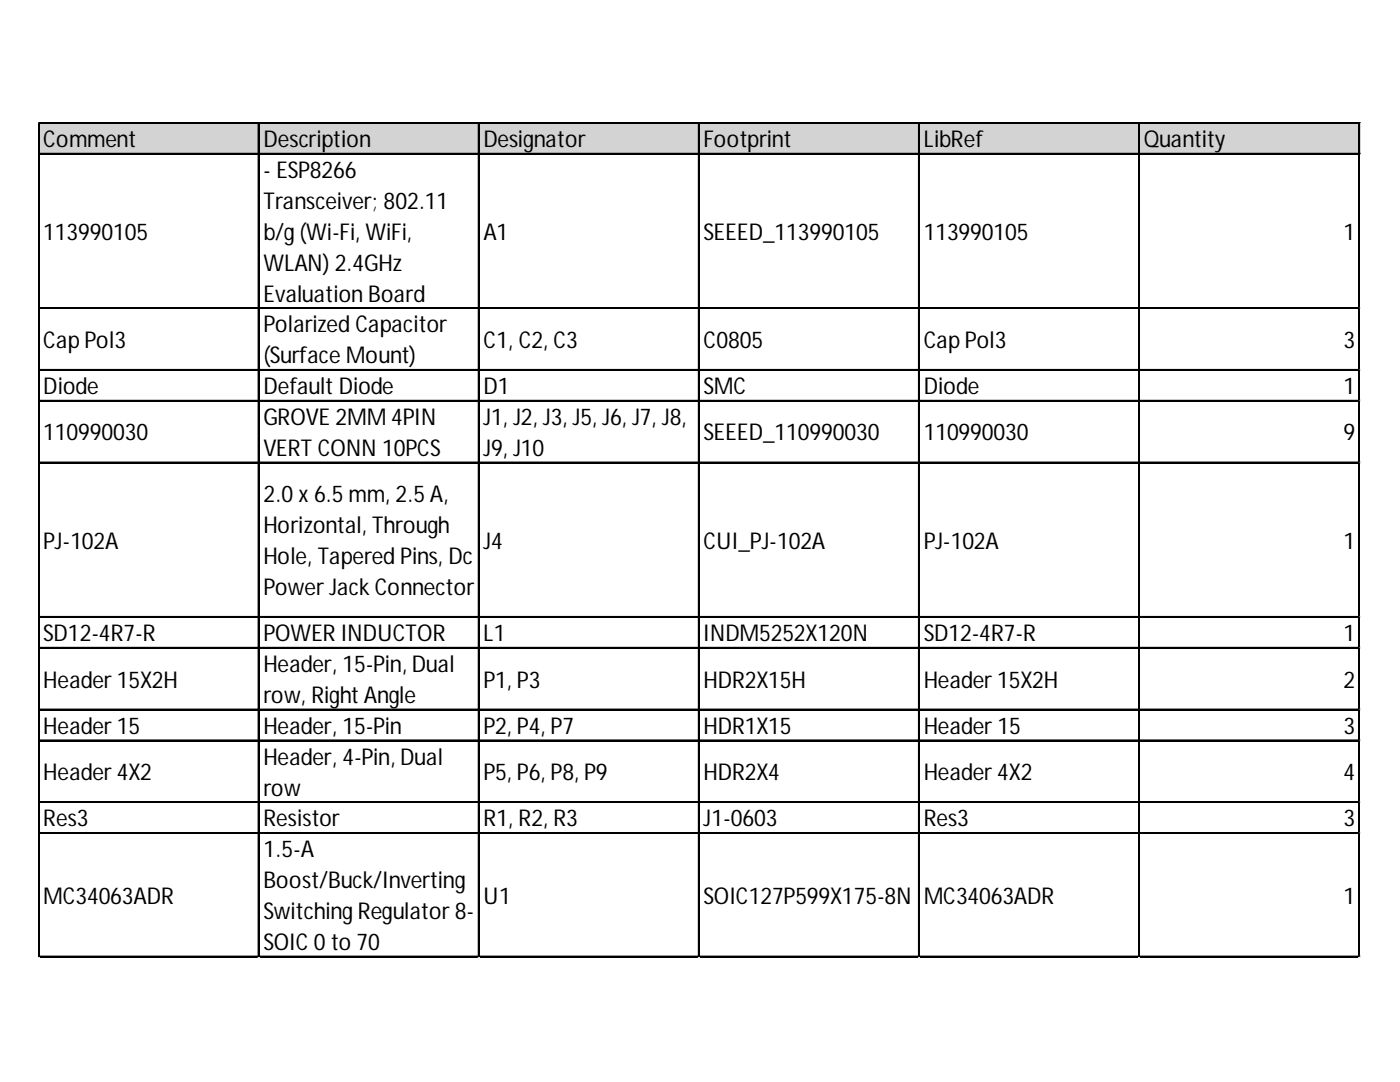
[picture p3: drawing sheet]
<svg xmlns="http://www.w3.org/2000/svg" width="279mm" height="216mm" viewBox="0 0 279 216" stroke-linecap="round" stroke-linejoin="round" font-family="sans-serif">
<defs><g id="words">
<g font-size="4.6">
<text x="8.6" y="29.4">Comment</text>
<text x="52.6" y="29.4">Description</text>
<text x="96.5" y="29.4">Designator</text>
<text x="140.4" y="29.4">Footprint</text>
<text x="184.4" y="29.4">LibRef</text>
<text x="228.3" y="29.4">Quantity</text>
<text x="52.6" y="35.5">- ESP8266</text>
<text x="52.6" y="41.7">Transceiver; 802.11</text>
<text x="8.6" y="47.8">113990105</text>
<text x="52.6" y="47.8">b/g (Wi-Fi, WiFi,</text>
<text x="96.5" y="47.8">A1</text>
<text x="140.4" y="47.8">SEEED_113990105</text>
<text x="184.4" y="47.8">113990105</text>
<text x="268.1" y="47.8">1</text>
<text x="52.6" y="54">WLAN) 2.4GHz</text>
<text x="52.6" y="60.2">Evaluation Board</text>
<text x="8.6" y="69.4">Cap Pol3</text>
<text x="52.6" y="66.3">Polarized Capacitor</text>
<text x="96.5" y="69.4">C1, C2, C3</text>
<text x="140.4" y="69.4">C0805</text>
<text x="184.4" y="69.4">Cap Pol3</text>
<text x="268.1" y="69.4">3</text>
<text x="52.6" y="72.5">(Surface Mount)</text>
<text x="8.6" y="78.7">Diode</text>
<text x="52.6" y="78.7">Default Diode</text>
<text x="96.5" y="78.7">D1</text>
<text x="140.4" y="78.7">SMC</text>
<text x="184.4" y="78.7">Diode</text>
<text x="268.1" y="78.7">1</text>
<text x="8.6" y="87.9">110990030</text>
<text x="52.6" y="84.8">GROVE 2MM 4PIN</text>
<text x="96.5" y="84.8">J1, J2, J3, J5, J6, J7, J8,</text>
<text x="140.4" y="87.9">SEEED_110990030</text>
<text x="184.4" y="87.9">110990030</text>
<text x="268.1" y="87.9">9</text>
<text x="52.6" y="91">VERT CONN 10PCS</text>
<text x="96.5" y="91">J9, J10</text>
<text x="52.6" y="100.2">2.0 x 6.5 mm, 2.5 A,</text>
<text x="52.6" y="106.4">Horizontal, Through</text>
<text x="8.6" y="109.5">PJ-102A</text>
<text x="52.6" y="112.5">Hole, Tapered Pins, Dc</text>
<text x="96.5" y="109.5">J4</text>
<text x="140.4" y="109.5">CUI_PJ-102A</text>
<text x="184.4" y="109.5">PJ-102A</text>
<text x="268.1" y="109.5">1</text>
<text x="52.6" y="118.7">Power Jack Connector</text>
<text x="8.6" y="127.9">SD12-4R7-R</text>
<text x="52.6" y="127.9">POWER INDUCTOR</text>
<text x="96.5" y="127.9">L1</text>
<text x="140.4" y="127.9">INDM5252X120N</text>
<text x="184.4" y="127.9">SD12-4R7-R</text>
<text x="268.1" y="127.9">1</text>
<text x="8.6" y="137.2">Header 15X2H</text>
<text x="52.6" y="134.1">Header, 15-Pin, Dual</text>
<text x="96.5" y="137.2">P1, P3</text>
<text x="140.4" y="137.2">HDR2X15H</text>
<text x="184.4" y="137.2">Header 15X2H</text>
<text x="268.1" y="137.2">2</text>
<text x="52.6" y="140.3">row, Right Angle</text>
<text x="8.6" y="146.4">Header 15</text>
<text x="52.6" y="146.4">Header, 15-Pin</text>
<text x="96.5" y="146.4">P2, P4, P7</text>
<text x="140.4" y="146.4">HDR1X15</text>
<text x="184.4" y="146.4">Header 15</text>
<text x="268.1" y="146.4">3</text>
<text x="8.6" y="155.7">Header 4X2</text>
<text x="52.6" y="152.6">Header, 4-Pin, Dual</text>
<text x="96.5" y="155.7">P5, P6, P8, P9</text>
<text x="140.4" y="155.7">HDR2X4</text>
<text x="184.4" y="155.7">Header 4X2</text>
<text x="268.1" y="155.7">4</text>
<text x="52.6" y="158.7">row</text>
<text x="8.6" y="164.9">Res3</text>
<text x="52.6" y="164.9">Resistor</text>
<text x="96.5" y="164.9">R1, R2, R3</text>
<text x="140.4" y="164.9">J1-0603</text>
<text x="184.4" y="164.9">Res3</text>
<text x="268.1" y="164.9">3</text>
<text x="52.6" y="171.1">1.5-A</text>
<text x="52.6" y="177.2">Boost/Buck/Inverting</text>
<text x="8.6" y="180.3">MC34063ADR</text>
<text x="52.6" y="183.4">Switching Regulator 8-</text>
<text x="96.5" y="180.3">U1</text>
<text x="140.4" y="180.3">SOIC127P599X175-8N</text>
<text x="184.4" y="180.3">MC34063ADR</text>
<text x="268.1" y="180.3">1</text>
<text x="52.6" y="189.6">SOIC 0 to 70</text>
</g>
</g></defs>
<path d="M7.8 24.7h263.7v6.2h-263.7z" fill="#d3d3d3"/>
<g fill="none" stroke="#000" stroke-width=".26">
<path d="M7.6 24.4v166.7M7.7 24.4v166.7M7.9 24.4h263.5M7.9 24.6h263.5M7.9 30.6h263.5M7.9 30.7h263.5M51.5 24.7v166.4M51.7 24.7v166.4M95.5 24.7v166.4M95.6 24.7v166.4M139.4 24.7v166.4M139.5 24.7v166.4"/>
<path d="M183.3 24.7v166.4M183.5 24.7v166.4M227.3 24.7v166.4M227.4 24.7v166.4M271.2 24.7v166.4M271.3 24.7v166.4M7.9 61.4h263.5M7.9 61.5h263.5M7.9 73.7h263.5M7.9 73.9h263.5M7.9 79.9h263.5M7.9 80h263.5"/>
<path d="M7.9 92.2h263.5M7.9 92.4h263.5M7.9 123h263.5M7.9 123.2h263.5M7.9 129.2h263.5M7.9 129.3h263.5M7.9 141.5h263.5M7.9 141.6h263.5M7.9 147.7h263.5M7.9 147.8h263.5M7.9 160h263.5M7.9 160.1h263.5"/>
<path d="M7.9 166.2h263.5M7.9 166.3h263.5M7.9 190.8h263.5M7.9 190.9h263.5"/>
</g>
<path d="M7.6 191.1h.1" fill="none" stroke="#e0e0e0" stroke-width=".26"/>
<path d="M7.6 191.1h.3z" fill="#e0e0e0"/>
<path d="M51.5 191.1h.1" fill="none" stroke="#e0e0e0" stroke-width=".26"/>
<path d="M51.5 191.1h.3z" fill="#e0e0e0"/>
<path d="M95.5 191.1h.1" fill="none" stroke="#e0e0e0" stroke-width=".26"/>
<path d="M95.5 191.1h.2z" fill="#e0e0e0"/>
<path d="M139.4 191.1h.1" fill="none" stroke="#e0e0e0" stroke-width=".26"/>
<path d="M139.4 191.1h.3z" fill="#e0e0e0"/>
<path d="M183.3 191.1h.1" fill="none" stroke="#e0e0e0" stroke-width=".26"/>
<path d="M183.3 191.1h.3z" fill="#e0e0e0"/>
<path d="M227.3 191.1h.1" fill="none" stroke="#e0e0e0" stroke-width=".26"/>
<path d="M227.3 191.1h.2z" fill="#e0e0e0"/>
<path d="M271.2 191.1h.1" fill="none" stroke="#e0e0e0" stroke-width=".26"/>
<path d="M271.2 191.1h.2z" fill="#e0e0e0"/>
<path d="M271.4 61.4h.1" fill="none" stroke="#e0e0e0" stroke-width=".26"/>
<path d="M271.4 61.4l.1 .3z" fill="#e0e0e0"/>
<path d="M271.4 73.7h.1" fill="none" stroke="#e0e0e0" stroke-width=".26"/>
<path d="M271.4 73.7l.1 .3z" fill="#e0e0e0"/>
<path d="M271.4 79.9h.1" fill="none" stroke="#e0e0e0" stroke-width=".26"/>
<path d="M271.4 79.9l.1 .3z" fill="#e0e0e0"/>
<path d="M271.4 92.2h.1" fill="none" stroke="#e0e0e0" stroke-width=".26"/>
<path d="M271.4 92.2l.1 .3z" fill="#e0e0e0"/>
<path d="M271.4 123h.1" fill="none" stroke="#e0e0e0" stroke-width=".26"/>
<path d="M271.4 123l.1 .3z" fill="#e0e0e0"/>
<path d="M271.4 129.2h.1" fill="none" stroke="#e0e0e0" stroke-width=".26"/>
<path d="M271.4 129.2l.1 .2z" fill="#e0e0e0"/>
<path d="M271.4 141.5h.1" fill="none" stroke="#e0e0e0" stroke-width=".26"/>
<path d="M271.4 141.5l.1 .3z" fill="#e0e0e0"/>
<path d="M271.4 147.7h.1" fill="none" stroke="#e0e0e0" stroke-width=".26"/>
<path d="M271.4 147.7l.1 .2z" fill="#e0e0e0"/>
<path d="M271.4 160h.1" fill="none" stroke="#e0e0e0" stroke-width=".26"/>
<path d="M271.4 160l.1 .3z" fill="#e0e0e0"/>
<path d="M271.4 166.2h.1" fill="none" stroke="#e0e0e0" stroke-width=".26"/>
<path d="M271.4 166.2l.1 .2z" fill="#e0e0e0"/>
<path d="M271.4 190.8h.1" fill="none" stroke="#e0e0e0" stroke-width=".26"/>
<path d="M271.4 190.8l.1 .3z" fill="#e0e0e0"/>
<use href="#words"/>
</svg>
